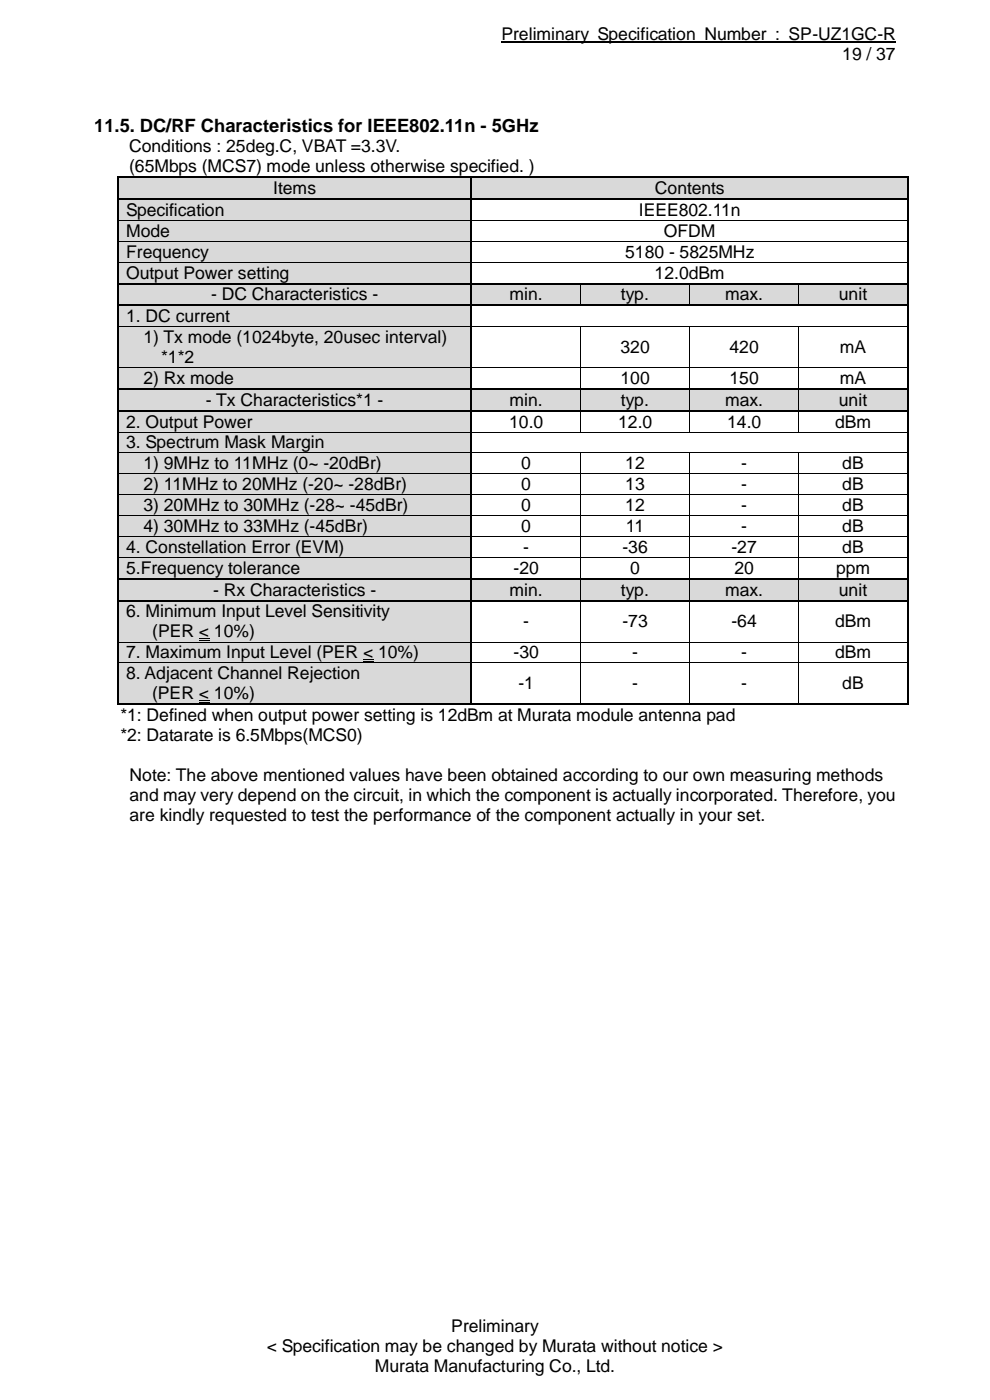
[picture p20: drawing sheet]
<svg xmlns="http://www.w3.org/2000/svg" width="210mm" height="297mm" viewBox="0 0 210 297" stroke-linecap="round" stroke-linejoin="round" font-family="sans-serif">
<defs><g id="words">
<text font-size="3.9" x="20" y="28">11.5. DC/RF Characteristics for IEEE802.11n - 5GHz</text>
<g font-size="3.7">
<text x="106.4" y="8.4">Preliminary Specification Number : SP-UZ1GC-R</text>
<text x="178.7" y="12.7">19 / 37</text>
<text x="27.4" y="32.3">Conditions : 25deg.C, VBAT =3.3V.</text>
<text x="27.4" y="36.6">(65Mbps (MCS7) mode unless otherwise specified. )</text>
<text x="58" y="41.2">Items</text>
<text x="138.9" y="41.2">Contents</text>
<text x="26.8" y="45.8">Specification</text>
<text x="135.5" y="45.8">IEEE802.11n</text>
<text x="26.8" y="50.2">Mode</text>
<text x="140.8" y="50.2">OFDM</text>
<text x="26.8" y="54.7">Frequency</text>
<text x="26.8" y="59.1">Output Power setting</text>
<text x="132.6" y="54.7">5180 - 5825MHz</text>
<text x="138.9" y="59.1">12.0dBm</text>
<text x="44.8" y="63.7">- DC Characteristics -</text>
<text x="108.1" y="63.7">min.</text>
<text x="131.7" y="63.7">typ.</text>
<text x="153.8" y="63.7">max.</text>
<text x="178" y="63.7">unit</text>
<text x="26.8" y="68.3">1. DC current</text>
<text x="30.4" y="72.8">1) Tx mode (1024byte, 20usec interval)</text>
<text x="34.2" y="77">*1*2</text>
<text x="131.6" y="74.9">320</text>
<text x="154.8" y="74.9">420</text>
<text x="178.2" y="74.9">mA</text>
<text x="30.4" y="81.5">2) Rx mode</text>
<text x="131.6" y="81.5">100</text>
<text x="154.8" y="81.5">150</text>
<text x="178.2" y="81.5">mA</text>
<text x="43.7" y="86.1">- Tx Characteristics*1 -</text>
<text x="108.1" y="86.1">min.</text>
<text x="131.7" y="86.1">typ.</text>
<text x="153.8" y="86.1">max.</text>
<text x="178" y="86.1">unit</text>
<text x="26.8" y="90.7">2. Output Power</text>
<text x="26.8" y="95.1">3. Spectrum Mask Margin</text>
<text x="108" y="90.7">10.0</text>
<text x="131.1" y="90.7">12.0</text>
<text x="154.3" y="90.7">14.0</text>
<text x="177.2" y="90.7">dBm</text>
<text x="30.4" y="99.6">1) 9MHz to 11MHz (0~ -20dBr)</text>
<text x="110.6" y="99.6">0</text>
<text x="132.7" y="99.6">12</text>
<text x="157.2" y="99.6">-</text>
<text x="178.7" y="99.6">dB</text>
<text x="30.4" y="104">2) 11MHz to 20MHz (-20~ -28dBr)</text>
<text x="110.6" y="104">0</text>
<text x="132.7" y="104">13</text>
<text x="157.2" y="104">-</text>
<text x="178.7" y="104">dB</text>
<text x="30.4" y="108.4">3) 20MHz to 30MHz (-28~ -45dBr)</text>
<text x="30.4" y="112.9">4) 30MHz to 33MHz (-45dBr)</text>
<text x="110.6" y="108.4">0</text>
<text x="110.6" y="112.9">0</text>
<text x="132.7" y="108.4">12</text>
<text x="132.8" y="112.9">11</text>
<text x="157.2" y="108.4">-</text>
<text x="157.2" y="112.9">-</text>
<text x="178.7" y="108.4">dB</text>
<text x="178.7" y="112.9">dB</text>
<text x="26.8" y="117.3">4. Constellation Error (EVM)</text>
<text x="111" y="117.3">-</text>
<text x="132.1" y="117.3">-36</text>
<text x="155.2" y="117.3">-27</text>
<text x="178.7" y="117.3">dB</text>
<text x="26.8" y="121.7">5.Frequency tolerance</text>
<text x="108.9" y="121.7">-20</text>
<text x="133.7" y="121.7">0</text>
<text x="155.8" y="121.7">20</text>
<text x="177.4" y="121.7">ppm</text>
<text x="26.8" y="131">6. Minimum Input Level Sensitivity</text>
<text x="45.2" y="126.3">- Rx Characteristics -</text>
<text x="108.1" y="126.3">min.</text>
<text x="131.7" y="126.3">typ.</text>
<text x="153.8" y="126.3">max.</text>
<text x="178" y="126.3">unit</text>
<text x="32.3" y="135.2">(PER &lt; 10%)</text>
<text x="111" y="133.1">-</text>
<text x="132.1" y="133.1">-73</text>
<text x="155.2" y="133.1">-64</text>
<text x="177.2" y="133.1">dBm</text>
<text x="26.8" y="139.7">7. Maximum Input Level (PER &lt; 10%)</text>
<text x="108.9" y="139.7">-30</text>
<text x="134.1" y="139.7">-</text>
<text x="157.2" y="139.7">-</text>
<text x="177.2" y="139.7">dBm</text>
<text x="26.8" y="144.1">8. Adjacent Channel Rejection</text>
<text x="32.3" y="148.4">(PER &lt; 10%)</text>
<text x="110" y="146.2">-1</text>
<text x="134.1" y="146.2">-</text>
<text x="157.2" y="146.2">-</text>
<text x="178.7" y="146.2">dB</text>
<text x="25.5" y="153">*1: Defined when output power setting is 12dBm at Murata module antenna pad</text>
<text x="25.5" y="157.3">*2: Datarate is 6.5Mbps(MCS0)</text>
<text x="27.5" y="165.8">Note: The above mentioned values have been obtained according to our own measuring methods</text>
<text x="27.5" y="170">and may very depend on the circuit, in which the component is actually incorporated. Therefore, you</text>
<text x="27.5" y="174.3">are kindly requested to test the performance of the component actually in your set.</text>
<text x="56.6" y="286.9">&lt; Specification may be changed by Murata without notice &gt;</text>
<text x="95.7" y="282.7">Preliminary</text>
<text x="79.5" y="291.2">Murata Manufacturing Co., Ltd.</text>
</g>
</g></defs>
<path d="M106.4 8.9h83.6" fill="none" stroke="#000" stroke-width=".25"/>
<g fill="#d9d9d9">
<path d="M25.2 37.8h74.6v4.2h-74.6z" fill-rule="evenodd"/>
<path d="M26.8 37.8h71.5v4.2h-71.5z" fill-rule="evenodd"/>
<path d="M100.2 37.8h92.2v4.2h-92.2z" fill-rule="evenodd"/>
<path d="M101.8 37.8h89v4.2h-89z" fill-rule="evenodd"/>
</g>
<g fill="#000">
<path d="M24.8 37.4h.4v.4h-.4z" fill-rule="evenodd"/>
<path d="M24.8 37.4h.4v.4h-.4z" fill-rule="evenodd"/>
<path d="M99.8 37.4h.4v.4h-.4z" fill-rule="evenodd"/>
<path d="M192.4 37.4h.3v.4h-.3z" fill-rule="evenodd"/>
<path d="M192.4 37.4h.3v.4h-.3z" fill-rule="evenodd"/>
</g>
<path d="M25 37.8v4.2M25.2 37.6h74.6M100 37.8v4.2M100.2 37.6h92.2M192.5 37.8v4.2" fill="none" stroke="#000" stroke-width=".34"/>
<g fill="#d9d9d9">
<path d="M25.2 42.4h74.6v4.3h-74.6z" fill-rule="evenodd"/>
<path d="M26.8 42.4h71.5v4.3h-71.5z" fill-rule="evenodd"/>
</g>
<g fill="#000">
<path d="M24.8 42h.4v.4h-.4z" fill-rule="evenodd"/>
<path d="M99.8 42h.4v.4h-.4z" fill-rule="evenodd"/>
<path d="M192.4 42h.3v.4h-.3z" fill-rule="evenodd"/>
</g>
<path d="M25 42.4v4.3M25.2 42.2h74.6M100 42.4v4.3M100.2 42.2h92.2M192.5 42.4v4.3" fill="none" stroke="#000" stroke-width=".34"/>
<g fill="#d9d9d9">
<path d="M25.2 46.8h74.6v4.3h-74.6z" fill-rule="evenodd"/>
<path d="M26.8 46.8h71.5v4.3h-71.5z" fill-rule="evenodd"/>
</g>
<g fill="#000">
<path d="M24.8 46.7h.4v.1h-.4z" fill-rule="evenodd"/>
<path d="M99.8 46.7h.4v.1h-.4z" fill-rule="evenodd"/>
<path d="M192.4 46.7h.3v.1h-.3z" fill-rule="evenodd"/>
</g>
<path d="M25.2 46.7h74.6M100.2 46.7h92.2" fill="none" stroke="#000" stroke-width=".21"/>
<path d="M25 46.8v4.3M100 46.8v4.3M192.5 46.8v4.3" fill="none" stroke="#000" stroke-width=".34"/>
<g fill="#d9d9d9">
<path d="M25.2 51.3h74.6v4.2h-74.6z" fill-rule="evenodd"/>
<path d="M26.8 51.3h71.5v4.2h-71.5z" fill-rule="evenodd"/>
</g>
<g fill="#000">
<path d="M24.8 51.1h.4v.2h-.4z" fill-rule="evenodd"/>
<path d="M99.8 51.1h.4v.2h-.4z" fill-rule="evenodd"/>
<path d="M192.4 51.1h.3v.2h-.3z" fill-rule="evenodd"/>
</g>
<path d="M25.2 51.2h74.6M100.2 51.2h92.2" fill="none" stroke="#000" stroke-width=".21"/>
<path d="M25 51.3v4.2M100 51.3v4.2M192.5 51.3v4.2" fill="none" stroke="#000" stroke-width=".34"/>
<g fill="#d9d9d9">
<path d="M25.2 55.7h74.6v4.3h-74.6z" fill-rule="evenodd"/>
<path d="M26.8 55.7h71.5v4.3h-71.5z" fill-rule="evenodd"/>
</g>
<g fill="#000">
<path d="M24.8 55.5h.4v.2h-.4z" fill-rule="evenodd"/>
<path d="M99.8 55.5h.4v.2h-.4z" fill-rule="evenodd"/>
<path d="M192.4 55.5h.3v.2h-.3z" fill-rule="evenodd"/>
</g>
<path d="M25.2 55.6h74.6M100.2 55.6h92.2" fill="none" stroke="#000" stroke-width=".21"/>
<path d="M25 55.7v4.3M100 55.7v4.3M192.5 55.7v4.3" fill="none" stroke="#000" stroke-width=".34"/>
<g fill="#d9d9d9">
<path d="M25.2 60.3h74.6v4.3h-74.6z" fill-rule="evenodd"/>
<path d="M26.8 60.3h71.5v4.3h-71.5z" fill-rule="evenodd"/>
<path d="M100.2 60.3h22.9v4.3h-22.9z" fill-rule="evenodd"/>
<path d="M101.8 60.3h19.6v4.3h-19.6z" fill-rule="evenodd"/>
<path d="M123.3 60.3h22.9v4.3h-22.9z" fill-rule="evenodd"/>
<path d="M124.9 60.3h19.7v4.3h-19.7z" fill-rule="evenodd"/>
<path d="M146.4 60.3h22.9v4.3h-22.9z" fill-rule="evenodd"/>
<path d="M148 60.3h19.7v4.3h-19.7z" fill-rule="evenodd"/>
<path d="M169.5 60.3h22.9v4.3h-22.9z" fill-rule="evenodd"/>
<path d="M171.1 60.3h19.7v4.3h-19.7z" fill-rule="evenodd"/>
</g>
<g fill="#000">
<path d="M24.8 60h.4v.3h-.4z" fill-rule="evenodd"/>
<path d="M99.8 60h.4v.3h-.4z" fill-rule="evenodd"/>
<path d="M123 60h.4v.3h-.4z" fill-rule="evenodd"/>
<path d="M146.2 60h.3v.3h-.3z" fill-rule="evenodd"/>
<path d="M169.3 60h.4v.3h-.4z" fill-rule="evenodd"/>
<path d="M192.4 60h.3v.3h-.3z" fill-rule="evenodd"/>
</g>
<path d="M25 60.3v4.3M25.2 60.2h74.6M100 60.3v4.3M100.2 60.2h22.8M123.4 60.2h22.8M146.5 60.2h22.8M169.7 60.2h22.7M192.5 60.3v4.3" fill="none" stroke="#000" stroke-width=".34"/>
<path d="M123.1 60.3v4.3M146.3 60.3v4.3M169.4 60.3v4.3" fill="none" stroke="#000" stroke-width=".21"/>
<g fill="#d9d9d9">
<path d="M25.2 64.9h74.6v4.3h-74.6z" fill-rule="evenodd"/>
<path d="M26.8 64.9h71.5v4.3h-71.5z" fill-rule="evenodd"/>
</g>
<g fill="#000">
<path d="M24.8 64.6h.4v.3h-.4z" fill-rule="evenodd"/>
<path d="M99.8 64.6h.4v.3h-.4z" fill-rule="evenodd"/>
<path d="M123 64.6h.4v.3h-.4z" fill-rule="evenodd"/>
<path d="M146.2 64.6h.3v.3h-.3z" fill-rule="evenodd"/>
<path d="M169.3 64.6h.4v.3h-.4z" fill-rule="evenodd"/>
<path d="M192.4 64.6h.3v.3h-.3z" fill-rule="evenodd"/>
</g>
<path d="M25 64.9v4.3M25.2 64.8h74.6M100 64.9v4.3M100.2 64.8h22.8M123.4 64.8h22.8M146.5 64.8h22.8M169.7 64.8h22.7M192.5 64.9v4.3" fill="none" stroke="#000" stroke-width=".34"/>
<g fill="#d9d9d9">
<path d="M25.2 69.4h74.6v8.5h-74.6z" fill-rule="evenodd"/>
<path d="M26.8 69.4h71.5v4.2h-71.5z" fill-rule="evenodd"/>
<path d="M26.8 73.6h71.5v4.3h-71.5z" fill-rule="evenodd"/>
</g>
<g fill="#000">
<path d="M24.8 69.2h.4v.1h-.4z" fill-rule="evenodd"/>
<path d="M99.8 69.2h.4v.1h-.4z" fill-rule="evenodd"/>
<path d="M123 69.2h.2v.1h-.2z" fill-rule="evenodd"/>
<path d="M146.2 69.2h.2v.1h-.2z" fill-rule="evenodd"/>
<path d="M169.3 69.2h.2v.1h-.2z" fill-rule="evenodd"/>
<path d="M192.4 69.2h.3v.1h-.3z" fill-rule="evenodd"/>
</g>
<path d="M25.2 69.3h74.6M100.2 69.3h22.8M123.1 69.3v8.6M123.2 69.3h23M146.3 69.3v8.6M146.4 69.3h22.9M169.4 69.3v8.6M169.5 69.3h22.9" fill="none" stroke="#000" stroke-width=".21"/>
<path d="M25 69.3v8.6M100 69.3v8.6M192.5 69.3v8.6" fill="none" stroke="#000" stroke-width=".34"/>
<g fill="#d9d9d9">
<path d="M25.2 78.1h74.6v4.2h-74.6z" fill-rule="evenodd"/>
<path d="M26.8 78.1h71.5v4.2h-71.5z" fill-rule="evenodd"/>
</g>
<g fill="#000">
<path d="M24.8 77.9h.4v.2h-.4z" fill-rule="evenodd"/>
<path d="M99.8 77.9h.4v.2h-.4z" fill-rule="evenodd"/>
<path d="M123 77.9h.2v.2h-.2z" fill-rule="evenodd"/>
<path d="M146.2 77.9h.2v.2h-.2z" fill-rule="evenodd"/>
<path d="M169.3 77.9h.2v.2h-.2z" fill-rule="evenodd"/>
<path d="M192.4 77.9h.3v.2h-.3z" fill-rule="evenodd"/>
</g>
<path d="M25.2 78h74.6M100.2 78h22.8M123.1 78.1v4.2M123.2 78h23M146.3 78.1v4.2M146.4 78h22.9M169.4 78.1v4.2M169.5 78h22.9" fill="none" stroke="#000" stroke-width=".21"/>
<path d="M25 78.1v4.2M100 78.1v4.2M192.5 78.1v4.2" fill="none" stroke="#000" stroke-width=".34"/>
<g fill="#d9d9d9">
<path d="M25.2 82.7h74.6v4.3h-74.6z" fill-rule="evenodd"/>
<path d="M26.8 82.7h71.5v4.3h-71.5z" fill-rule="evenodd"/>
<path d="M100.2 82.7h22.9v4.3h-22.9z" fill-rule="evenodd"/>
<path d="M101.8 82.7h19.6v4.3h-19.6z" fill-rule="evenodd"/>
<path d="M123.3 82.7h22.9v4.3h-22.9z" fill-rule="evenodd"/>
<path d="M124.9 82.7h19.7v4.3h-19.7z" fill-rule="evenodd"/>
<path d="M146.4 82.7h22.9v4.3h-22.9z" fill-rule="evenodd"/>
<path d="M148 82.7h19.7v4.3h-19.7z" fill-rule="evenodd"/>
<path d="M169.5 82.7h22.9v4.3h-22.9z" fill-rule="evenodd"/>
<path d="M171.1 82.7h19.7v4.3h-19.7z" fill-rule="evenodd"/>
</g>
<g fill="#000">
<path d="M24.8 82.3h.4v.4h-.4z" fill-rule="evenodd"/>
<path d="M99.8 82.3h.4v.4h-.4z" fill-rule="evenodd"/>
<path d="M123 82.3h.4v.4h-.4z" fill-rule="evenodd"/>
<path d="M146.2 82.3h.3v.4h-.3z" fill-rule="evenodd"/>
<path d="M169.3 82.3h.4v.4h-.4z" fill-rule="evenodd"/>
<path d="M192.4 82.3h.3v.4h-.3z" fill-rule="evenodd"/>
</g>
<path d="M25 82.7v4.3M25.2 82.5h74.6M100 82.7v4.3M100.2 82.5h22.8M123.4 82.5h22.8M146.5 82.5h22.8M169.7 82.5h22.7M192.5 82.7v4.3" fill="none" stroke="#000" stroke-width=".34"/>
<path d="M123.1 82.7v4.3M146.3 82.7v4.3M169.4 82.7v4.3" fill="none" stroke="#000" stroke-width=".21"/>
<g fill="#d9d9d9">
<path d="M25.2 87.3h74.6v4.3h-74.6z" fill-rule="evenodd"/>
<path d="M26.8 87.3h71.5v4.3h-71.5z" fill-rule="evenodd"/>
</g>
<g fill="#000">
<path d="M24.8 87h.4v.3h-.4z" fill-rule="evenodd"/>
<path d="M99.8 87h.4v.3h-.4z" fill-rule="evenodd"/>
<path d="M123 87h.4v.3h-.4z" fill-rule="evenodd"/>
<path d="M146.2 87h.3v.3h-.3z" fill-rule="evenodd"/>
<path d="M169.3 87h.4v.3h-.4z" fill-rule="evenodd"/>
<path d="M192.4 87h.3v.3h-.3z" fill-rule="evenodd"/>
</g>
<path d="M25 87.3v4.3M25.2 87.1h74.6M100 87.3v4.3M100.2 87.1h22.8M123.4 87.1h22.8M146.5 87.1h22.8M169.7 87.1h22.7M192.5 87.3v4.3" fill="none" stroke="#000" stroke-width=".34"/>
<path d="M123.1 87.3v4.3M146.3 87.3v4.3M169.4 87.3v4.3" fill="none" stroke="#000" stroke-width=".21"/>
<g fill="#d9d9d9">
<path d="M25.2 91.8h74.6v4.2h-74.6z" fill-rule="evenodd"/>
<path d="M26.8 91.8h71.5v4.2h-71.5z" fill-rule="evenodd"/>
</g>
<g fill="#000">
<path d="M24.8 91.6h.4v.2h-.4z" fill-rule="evenodd"/>
<path d="M99.8 91.6h.4v.2h-.4z" fill-rule="evenodd"/>
<path d="M123 91.6h.2v.2h-.2z" fill-rule="evenodd"/>
<path d="M146.2 91.6h.2v.2h-.2z" fill-rule="evenodd"/>
<path d="M169.3 91.6h.2v.2h-.2z" fill-rule="evenodd"/>
<path d="M192.4 91.6h.3v.2h-.3z" fill-rule="evenodd"/>
</g>
<path d="M25.2 91.7h74.6M100.2 91.7h22.8M123.2 91.7h23M146.4 91.7h22.9M169.5 91.7h22.9" fill="none" stroke="#000" stroke-width=".21"/>
<path d="M25 91.8v4.2M100 91.8v4.2M192.5 91.8v4.2" fill="none" stroke="#000" stroke-width=".34"/>
<g fill="#d9d9d9">
<path d="M25.2 96.2h74.6v4.2h-74.6z" fill-rule="evenodd"/>
<path d="M26.8 96.2h71.5v4.2h-71.5z" fill-rule="evenodd"/>
</g>
<g fill="#000">
<path d="M24.8 96h.4v.2h-.4z" fill-rule="evenodd"/>
<path d="M99.8 96h.4v.2h-.4z" fill-rule="evenodd"/>
<path d="M123 96h.2v.2h-.2z" fill-rule="evenodd"/>
<path d="M146.2 96h.2v.2h-.2z" fill-rule="evenodd"/>
<path d="M169.3 96h.2v.2h-.2z" fill-rule="evenodd"/>
<path d="M192.4 96h.3v.2h-.3z" fill-rule="evenodd"/>
</g>
<path d="M25.2 96.1h74.6M100.2 96.1h22.8M123.1 96.2v4.2M123.2 96.1h23M146.3 96.2v4.2M146.4 96.1h22.9M169.4 96.2v4.2M169.5 96.1h22.9" fill="none" stroke="#000" stroke-width=".21"/>
<path d="M25 96.2v4.2M100 96.2v4.2M192.5 96.2v4.2" fill="none" stroke="#000" stroke-width=".34"/>
<g fill="#d9d9d9">
<path d="M25.2 100.6h74.6v4.3h-74.6z" fill-rule="evenodd"/>
<path d="M26.8 100.6h71.5v4.3h-71.5z" fill-rule="evenodd"/>
</g>
<g fill="#000">
<path d="M24.8 100.4h.4v.2h-.4z" fill-rule="evenodd"/>
<path d="M99.8 100.4h.4v.2h-.4z" fill-rule="evenodd"/>
<path d="M123 100.4h.2v.2h-.2z" fill-rule="evenodd"/>
<path d="M146.2 100.4h.2v.2h-.2z" fill-rule="evenodd"/>
<path d="M169.3 100.4h.2v.2h-.2z" fill-rule="evenodd"/>
<path d="M192.4 100.4h.3v.2h-.3z" fill-rule="evenodd"/>
</g>
<path d="M25.2 100.5h74.6M100.2 100.5h22.8M123.1 100.6v4.3M123.2 100.5h23M146.3 100.6v4.3M146.4 100.5h22.9M169.4 100.6v4.3M169.5 100.5h22.9" fill="none" stroke="#000" stroke-width=".21"/>
<path d="M25 100.6v4.3M100 100.6v4.3M192.5 100.6v4.3" fill="none" stroke="#000" stroke-width=".34"/>
<g fill="#d9d9d9">
<path d="M25.2 105h74.6v4.3h-74.6z" fill-rule="evenodd"/>
<path d="M26.8 105h71.5v4.3h-71.5z" fill-rule="evenodd"/>
</g>
<g fill="#000">
<path d="M24.8 104.9h.4v.1h-.4z" fill-rule="evenodd"/>
<path d="M99.8 104.9h.4v.1h-.4z" fill-rule="evenodd"/>
<path d="M123 104.9h.2v.1h-.2z" fill-rule="evenodd"/>
<path d="M146.2 104.9h.2v.1h-.2z" fill-rule="evenodd"/>
<path d="M169.3 104.9h.2v.1h-.2z" fill-rule="evenodd"/>
<path d="M192.4 104.9h.3v.1h-.3z" fill-rule="evenodd"/>
</g>
<path d="M25.2 105h74.6M100.2 105h22.8M123.1 105v4.3M123.2 105h23M146.3 105v4.3M146.4 105h22.9M169.4 105v4.3M169.5 105h22.9" fill="none" stroke="#000" stroke-width=".21"/>
<path d="M25 105v4.3M100 105v4.3M192.5 105v4.3" fill="none" stroke="#000" stroke-width=".34"/>
<g fill="#d9d9d9">
<path d="M25.2 109.5h74.6v4.2h-74.6z" fill-rule="evenodd"/>
<path d="M26.8 109.5h71.5v4.2h-71.5z" fill-rule="evenodd"/>
</g>
<g fill="#000">
<path d="M24.8 109.3h.4v.2h-.4z" fill-rule="evenodd"/>
<path d="M99.8 109.3h.4v.2h-.4z" fill-rule="evenodd"/>
<path d="M123 109.3h.2v.2h-.2z" fill-rule="evenodd"/>
<path d="M146.2 109.3h.2v.2h-.2z" fill-rule="evenodd"/>
<path d="M169.3 109.3h.2v.2h-.2z" fill-rule="evenodd"/>
<path d="M192.4 109.3h.3v.2h-.3z" fill-rule="evenodd"/>
</g>
<path d="M25.2 109.4h74.6M100.2 109.4h22.8M123.1 109.5v4.2M123.2 109.4h23M146.3 109.5v4.2M146.4 109.4h22.9M169.4 109.5v4.2M169.5 109.4h22.9" fill="none" stroke="#000" stroke-width=".21"/>
<path d="M25 109.5v4.2M100 109.5v4.2M192.5 109.5v4.2" fill="none" stroke="#000" stroke-width=".34"/>
<g fill="#d9d9d9">
<path d="M25.2 113.9h74.6v4.3h-74.6z" fill-rule="evenodd"/>
<path d="M26.8 113.9h71.5v4.3h-71.5z" fill-rule="evenodd"/>
</g>
<g fill="#000">
<path d="M24.8 113.7h.4v.2h-.4z" fill-rule="evenodd"/>
<path d="M99.8 113.7h.4v.2h-.4z" fill-rule="evenodd"/>
<path d="M123 113.7h.2v.2h-.2z" fill-rule="evenodd"/>
<path d="M146.2 113.7h.2v.2h-.2z" fill-rule="evenodd"/>
<path d="M169.3 113.7h.2v.2h-.2z" fill-rule="evenodd"/>
<path d="M192.4 113.7h.3v.2h-.3z" fill-rule="evenodd"/>
</g>
<path d="M25.2 113.8h74.6M100.2 113.8h22.8M123.1 113.9v4.3M123.2 113.8h23M146.3 113.9v4.3M146.4 113.8h22.9M169.4 113.9v4.3M169.5 113.8h22.9" fill="none" stroke="#000" stroke-width=".21"/>
<path d="M25 113.9v4.3M100 113.9v4.3M192.5 113.9v4.3" fill="none" stroke="#000" stroke-width=".34"/>
<g fill="#d9d9d9">
<path d="M25.2 118.3h74.6v4.3h-74.6z" fill-rule="evenodd"/>
<path d="M26.8 118.3h71.5v4.3h-71.5z" fill-rule="evenodd"/>
</g>
<g fill="#000">
<path d="M24.8 118.2h.4v.1h-.4z" fill-rule="evenodd"/>
<path d="M99.8 118.2h.4v.1h-.4z" fill-rule="evenodd"/>
<path d="M123 118.2h.2v.1h-.2z" fill-rule="evenodd"/>
<path d="M146.2 118.2h.2v.1h-.2z" fill-rule="evenodd"/>
<path d="M169.3 118.2h.2v.1h-.2z" fill-rule="evenodd"/>
<path d="M192.4 118.2h.3v.1h-.3z" fill-rule="evenodd"/>
</g>
<path d="M25.2 118.3h74.6M100.2 118.3h22.8M123.1 118.3v4.3M123.2 118.3h23M146.3 118.3v4.3M146.4 118.3h22.9M169.4 118.3v4.3M169.5 118.3h22.9" fill="none" stroke="#000" stroke-width=".21"/>
<path d="M25 118.3v4.3M100 118.3v4.3M192.5 118.3v4.3" fill="none" stroke="#000" stroke-width=".34"/>
<g fill="#d9d9d9">
<path d="M25.2 123h74.6v4.2h-74.6z" fill-rule="evenodd"/>
<path d="M26.8 123h71.5v4.2h-71.5z" fill-rule="evenodd"/>
<path d="M100.2 123h22.9v4.2h-22.9z" fill-rule="evenodd"/>
<path d="M101.8 123h19.6v4.2h-19.6z" fill-rule="evenodd"/>
<path d="M123.3 123h22.9v4.2h-22.9z" fill-rule="evenodd"/>
<path d="M124.9 123h19.7v4.2h-19.7z" fill-rule="evenodd"/>
<path d="M146.4 123h22.9v4.2h-22.9z" fill-rule="evenodd"/>
<path d="M148 123h19.7v4.2h-19.7z" fill-rule="evenodd"/>
<path d="M169.5 123h22.9v4.2h-22.9z" fill-rule="evenodd"/>
<path d="M171.1 123h19.7v4.2h-19.7z" fill-rule="evenodd"/>
</g>
<g fill="#000">
<path d="M24.8 122.6h.4v.4h-.4z" fill-rule="evenodd"/>
<path d="M99.8 122.6h.4v.4h-.4z" fill-rule="evenodd"/>
<path d="M123 122.6h.4v.4h-.4z" fill-rule="evenodd"/>
<path d="M146.2 122.6h.3v.4h-.3z" fill-rule="evenodd"/>
<path d="M169.3 122.6h.4v.4h-.4z" fill-rule="evenodd"/>
<path d="M192.4 122.6h.3v.4h-.3z" fill-rule="evenodd"/>
</g>
<path d="M25 123v4.2M25.2 122.8h74.6M100 123v4.2M100.2 122.8h22.8M123.4 122.8h22.8M146.5 122.8h22.8M169.7 122.8h22.7M192.5 123v4.2" fill="none" stroke="#000" stroke-width=".34"/>
<path d="M123.1 123v4.2M146.3 123v4.2M169.4 123v4.2" fill="none" stroke="#000" stroke-width=".21"/>
<g fill="#d9d9d9">
<path d="M25.2 127.6h74.6v8.5h-74.6z" fill-rule="evenodd"/>
<path d="M26.8 127.6h71.5v4.2h-71.5z" fill-rule="evenodd"/>
<path d="M26.8 131.8h71.5v4.3h-71.5z" fill-rule="evenodd"/>
</g>
<path d="M42.2 135.5h2.2M42.2 136h2.2M123.1 127.6v8.5M146.3 127.6v8.5M169.4 127.6v8.5" fill="none" stroke="#000" stroke-width=".21"/>
<g fill="#000">
<path d="M24.8 127.2h.4v.4h-.4z" fill-rule="evenodd"/>
<path d="M99.8 127.2h.4v.4h-.4z" fill-rule="evenodd"/>
<path d="M123 127.2h.4v.4h-.4z" fill-rule="evenodd"/>
<path d="M146.2 127.2h.3v.4h-.3z" fill-rule="evenodd"/>
<path d="M169.3 127.2h.4v.4h-.4z" fill-rule="evenodd"/>
<path d="M192.4 127.2h.3v.4h-.3z" fill-rule="evenodd"/>
</g>
<path d="M25 127.6v8.5M25.2 127.4h74.6M100 127.6v8.5M100.2 127.4h22.8M123.4 127.4h22.8M146.5 127.4h22.8M169.7 127.4h22.7M192.5 127.6v8.5" fill="none" stroke="#000" stroke-width=".34"/>
<g fill="#d9d9d9">
<path d="M25.2 136.3h74.6v4.2h-74.6z" fill-rule="evenodd"/>
<path d="M26.8 136.3h71.5v4.2h-71.5z" fill-rule="evenodd"/>
</g>
<path d="M25.2 136.2h74.6M77 140h2.2M100.2 136.2h22.8M123.1 136.3v4.2M123.2 136.2h23M146.3 136.3v4.2M146.4 136.2h22.9M169.4 136.3v4.2M169.5 136.2h22.9M77 140.4h2.2" fill="none" stroke="#000" stroke-width=".21"/>
<g fill="#000">
<path d="M24.8 136.1h.4v.2h-.4z" fill-rule="evenodd"/>
<path d="M99.8 136.1h.4v.2h-.4z" fill-rule="evenodd"/>
<path d="M123 136.1h.2v.2h-.2z" fill-rule="evenodd"/>
<path d="M146.2 136.1h.2v.2h-.2z" fill-rule="evenodd"/>
<path d="M169.3 136.1h.2v.2h-.2z" fill-rule="evenodd"/>
<path d="M192.4 136.1h.3v.2h-.3z" fill-rule="evenodd"/>
</g>
<path d="M25 136.3v4.2M100 136.3v4.2M192.5 136.3v4.2" fill="none" stroke="#000" stroke-width=".34"/>
<g fill="#d9d9d9">
<path d="M25.2 140.7h74.6v8.5h-74.6z" fill-rule="evenodd"/>
<path d="M26.8 140.7h71.5v4.3h-71.5z" fill-rule="evenodd"/>
<path d="M26.8 145h71.5v4.2h-71.5z" fill-rule="evenodd"/>
</g>
<path d="M25.2 140.6h74.6M42.2 148.6h2.2M42.2 149.1h2.2M100.2 140.6h22.8M123.1 140.7v8.5M123.2 140.6h23M146.3 140.7v8.5M146.4 140.6h22.9M169.4 140.7v8.5M169.5 140.6h22.9" fill="none" stroke="#000" stroke-width=".21"/>
<g fill="#000">
<path d="M24.8 140.5h.4v.2h-.4z" fill-rule="evenodd"/>
<path d="M24.8 149.2h.4v.4h-.4z" fill-rule="evenodd"/>
<path d="M24.8 149.2h.4v.4h-.4z" fill-rule="evenodd"/>
<path d="M99.8 140.5h.4v.2h-.4z" fill-rule="evenodd"/>
<path d="M99.8 149.2h.4v.4h-.4z" fill-rule="evenodd"/>
<path d="M123 140.5h.2v.2h-.2z" fill-rule="evenodd"/>
<path d="M123 149.2h.4v.4h-.4z" fill-rule="evenodd"/>
<path d="M146.2 140.5h.2v.2h-.2z" fill-rule="evenodd"/>
<path d="M146.2 149.2h.3v.4h-.3z" fill-rule="evenodd"/>
<path d="M169.3 140.5h.2v.2h-.2z" fill-rule="evenodd"/>
<path d="M169.3 149.2h.4v.4h-.4z" fill-rule="evenodd"/>
<path d="M192.4 140.5h.3v.2h-.3z" fill-rule="evenodd"/>
<path d="M192.4 149.2h.3v.4h-.3z" fill-rule="evenodd"/>
<path d="M192.4 149.2h.3v.4h-.3z" fill-rule="evenodd"/>
</g>
<path d="M25 140.7v8.5M25.2 149.4h74.6M100 140.7v8.5M100.2 149.4h22.8M123.4 149.4h22.8M146.5 149.4h22.8M169.7 149.4h22.7M192.5 140.7v8.5" fill="none" stroke="#000" stroke-width=".34"/>
<use href="#words"/>
</svg>
